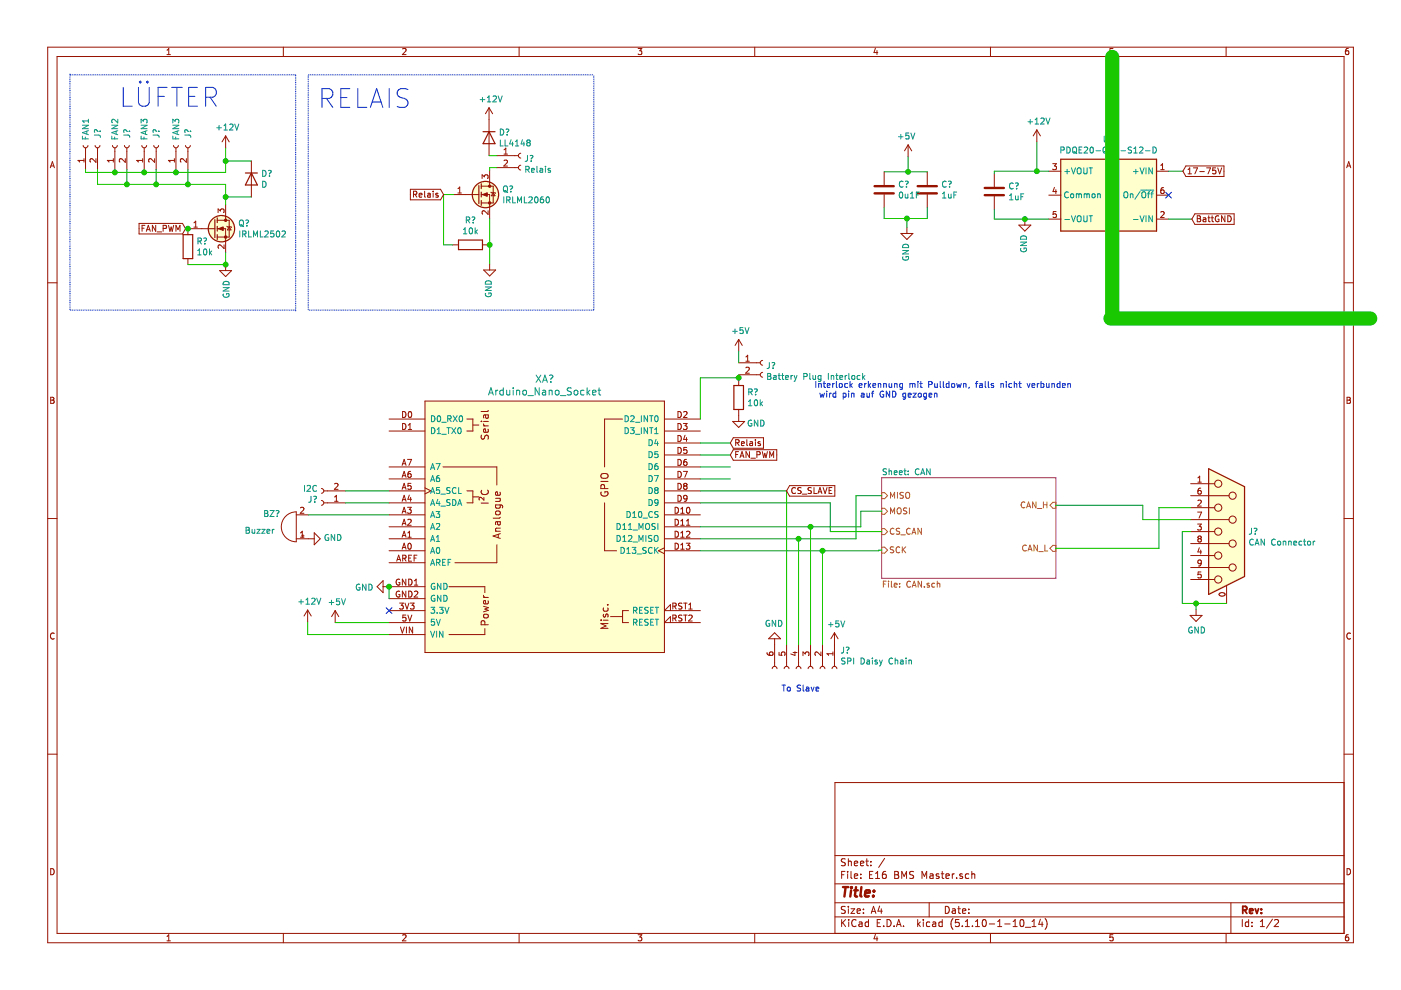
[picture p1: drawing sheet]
<svg xmlns="http://www.w3.org/2000/svg" width="297mm" height="210mm" viewBox="0 0 297 210" stroke-linecap="round" stroke-linejoin="round" font-family="sans-serif">
<path d="M.1 0h297v209.9h-297z" fill-rule="evenodd" fill="#fff" stroke="#fff" stroke-width=".21"/>
<g fill="none" stroke="#981200" stroke-width=".21">
<path d="M10.1 10h276.8v189.9h-276.8zM12.1 12h272.9v185.9h-272.9zM35.4 11.6h.7M35.4 10.6l.4-.3v1.3M60.1 10v2M85.4 10.4l.5-.1 .2 .3-.8 1h.8M110.1 10v2M135.3 10.3h.8l-.5 .5 .4 .1v.5l-.1 .2-.6-.2M160 10v2M185.6 10.2l-.3 .9h.8M185.9 10.7v.9M210 10v2"/>
<path d="M236 10.3h-.6l-.1 .6 .6-.1 .1 .6-.2 .2-.5-.2M260 10v2M285.9 10.3h-.4l-.2 .3-.1 .7 .3 .3 .4-.2v-.6h-.4l-.3 .2M10.7 35.6l.4-1.3 .4 1.3M10.8 35.2h.6M17.6 30.8a.51 .51 0 0 0 .5 .6 .51 .51 0 0 0 .5-.6M17.8 34h-1.3l.4 .4M17.8 33.6v.8M18.1 31.4v4.5M20.2 30.8a.51 .51 0 0 0 .5 .6 .51 .51 0 0 0 .5-.6M20.3 33.6v.8l-.9-.8-.3 .3 .1 .5M20.7 31.4v4.5"/>
<path d="M23.8 30.8a.51 .51 0 0 0 .6 .6 .51 .51 0 0 0 .5-.6M24 34h-1.2l.3 .4M24 33.6v.8M24.4 31.4v4.5M26.4 30.8a.51 .51 0 0 0 .5 .6 .51 .51 0 0 0 .5-.6M26.6 33.6v.8l-.9-.8-.4 .3 .1 .5M26.9 31.4v4.5M30.1 30.8a.51 .51 0 0 0 .5 .6 .51 .51 0 0 0 .5-.6M30.2 34h-1.2l.3 .4M30.2 33.6v.8M30.6 31.4v4.5M32.6 30.8a.51 .51 0 0 0 .5 .6 .51 .51 0 0 0 .5-.6"/>
<path d="M32.8 33.6v.8l-.9-.8-.4 .3 .1 .5M33.1 31.4v4.5M36.8 30.8a.51 .51 0 0 0 .5 .6 .51 .51 0 0 0 .5-.6M37 33.6v.8M37 34h-1.3l.4 .4M37.3 31.4v4.5M39.3 30.8a.51 .51 0 0 0 .5 .6 .51 .51 0 0 0 .5-.6M39.5 33.6v.8l-.9-.8-.4 .3 .2 .5M39.8 31.4v4.5M47.8 28.8v2.6M47.8 28.8l-.7 1.3M47.8 28.8l.8 1.3"/>
<path d="M53.3 34.1v7.7M102 39.5h2.6v3.5h-2.6M102.2 37.9v-.8l.5 .4 .1-.4h.5l.2 .2-.1 .6M103.7 22.8v10.2M103.7 22.8l-.8 1.3M103.7 22.8l.7 1.3M103.8 36.2v3.3M105.3 35.5h4.6M105.3 33h4.6M106.9 34.1l.4-.2 .3 .4-.8 .9h.8M106.9 32.7h.7M106.9 31.8l.3-.4v1.3"/>
<path d="M110.4 35a.51 .51 0 0 0-.5 .5 .51 .51 0 0 0 .5 .5M110.4 32.5a.51 .51 0 0 0-.5 .5 .51 .51 0 0 0 .5 .5M187.5 36.4v2.8M192.5 30.7l.8 1.3M192.5 30.7v2.6M192.5 30.7l-.7 1.3M196.6 36.4v2.8M210.8 36.8v2.8M219.8 27.5l-.7 1.3M219.8 27.5v2.6M219.8 27.5l.8 1.3M222.4 36.3h2.5"/>
<path d="M223.2 34.7h.8l-.4 .5 .3 .1 .1 .4-.3 .3-.5-.2M223.6 39.7l-.3 .9h.7M235.1 33.8v1.2M235.1 36.3v1.3M235.1 38.8v1.3M245.2 36.3h2.6M246.1 36h.7M246.1 35.1l.4-.4v1.3M246.7 39.8h-.2a.79 .79 0 0 0-.1 1.2h.3l.1-.5-.2-.2h-.2l-.3 .2M251.4 35.2h8.1v2.2h-8.1l-.6-1.1zM251.9 36.9h.7M251.9 35.9l.3-.3v1.3"/>
<path d="M253 35.6h.9l-.6 1.3M254.4 36.4h.9M255.8 35.6h.9l-.6 1.3M257.8 35.6h-.7v.6l.2-.1h.4l.1 .6-.2 .2-.5-.2M258.2 35.6l.4 1.3 .4-1.3M285.5 35.6l.5-1.3 .4 1.3M285.6 35.2h.7M10.1 60h2M29.5 47.4h9.2l.6 1.1-.6 1.1h-9.2zM30.1 48.4h.5M30.7 47.8h-.6v1.2M31 49l.4-1.2 .5 1.2"/>
<path d="M31.1 48.7h.6M33 47.8v1.2l-.7-1.2v1.2M33.3 49.2h1M34.6 48.4h.6l.1-.2-.1-.3-.6-.1v1.2M35.7 47.8l.3 1.2 .3-.9 .2 .9 .3-1.2M37.3 49v-1.2l.4 .9 .5-.9v1.2M39.8 48.5v1.3M39.8 54.8v1.3M40.2 48.5h5.4M41.1 48.2h.7M41.1 47.2l.4-.3v1.3M46.1 48.5h1.7v5.1"/>
<path d="M46.1 46.7h2.5v3.6h-2.5M46.2 45.1v-.8l.5 .4 .1-.3 .5-.1 .2 .3-.1 .5M46.6 57.4h2.5l-1.3 1.2zM47.5 51.9v.8l-.9-.8-.4 .3 .2 .4M47.8 43.4v3.3M47.8 56.1v1.3M48.1 48l1 .2M48.6 48.1l.4 .6h-.8zM87 40.1h6.4l.6 1.2-.6 1.1h-6.4zM87.7 41.2h.6v-.5l-.6-.2v1.3M88 41.2l.4 .6M88.9 41.4l.6-.1-.1-.3h-.3l-.2 .2v.6h.5"/>
<path d="M90 40.5v1.1l.2 .2M90.7 41h.5v.8M91.2 41.3l-.6 .2 .1 .3h.5M91.8 40.5v.2M91.8 41v.8M92.9 41h-.3l-.2 .2v.1l.5 .2v.3h-.5M95.9 51.9h1.3M96.2 41.3h5.3M97.1 40.9h.7M97.1 40l.4-.3v1.2M102 41.3h1.8v5M102.3 51.9h1.3"/>
<path d="M102.5 57.2h2.6l-1.3 1.3zM103.5 44.7v.8l-.9-.8-.4 .2 .1 .5M103.8 56v1.2M104.1 40.7l1 .3M104.6 40.9l.4 .6h-.8zM187.5 41.3v2.7M191 49.5h2.6l-1.3 1.3zM192.3 48.2v1.3M196.6 41.3v2.7M210.8 41.6v2.8M216 47.7h2.6l-1.3 1.3zM217.3 46.5v1.2"/>
<path d="M222.4 46.5h2.5M222.4 41.4h2.5M223.9 40.2v.8M223.9 44.9h-.6v.6l.4-.2 .3 .3v.3l-.3 .2-.4-.1M235.1 41.4v1.2M235.1 43.9v1.3M235.1 46.5v1.2M245.2 46.5h2.6M245.2 41.4h2.6M246.1 45l.5-.1 .2 .3-.8 .9h.8M253.3 45.3h8.4v2.3h-8.4l-.6-1.1zM253.8 45.7h.5l.2 .3-.2 .4 .3 .2-.1 .4h-.7z"/>
<path d="M253.8 46.4h.5M255.1 46.2h.5l.1 .8M255.7 46.5l-.6 .2v.3h.6M256.1 46.2h.5M256.3 45.7v1.1l.3 .2M256.8 46.2h.5M257 45.7v1.1l.3 .2M258.4 45.8a.57 .57 0 0 0-.8 .6 .57 .57 0 0 0 .8 .5v-.4h-.2M259.7 45.7v1.3l-.7-1.3v1.3M260.3 45.7a.64 .64 0 0 1 .8 .7 .64 .64 0 0 1-.8 .6zM285 60h1.9M156.6 72v2.5"/>
<path d="M156.6 79.5h4.6M156.6 76.9h4.6M156.6 72l-.7 1.2M156.6 72l.8 1.2M158.1 76.6h.8M158.1 75.7l.4-.4v1.3M158.1 78l.5-.1 .3 .3-.8 .9h.8M161.7 78.9a.51 .51 0 0 0-.5 .6 .51 .51 0 0 0 .5 .5M161.7 76.4a.51 .51 0 0 0-.5 .5 .51 .51 0 0 0 .5 .5M10.7 84.2h.5l.2 .3-.2 .3 .3 .3-.2 .4h-.6zM10.7 84.8h.5M82.5 88.8h7.6"/>
<path d="M82.5 91.4h7.6M82.5 99h7.6M85.3 98.7l.4-1.3 .4 1.3M85.4 87.3a.64 .64 0 0 1 .7 .6 .64 .64 0 0 1-.7 .6zM85.4 89.8a.64 .64 0 0 1 .7 .6 .64 .64 0 0 1-.7 .7zM85.4 98.3h.6M86.4 97.4h.9l-.6 1.3M86.6 91.1h.7M86.6 90.1l.3-.3v1.3M86.7 87.4l.2-.1a.67 .67 0 0 1 .4 .6 .67 .67 0 0 1-.4 .6l-.3-.5zM87.1 99.9h-.3l-.3 .3v.8l.2 .2 .4-.1 .1-.4-.2-.3h-.3l-.2 .3M90.1 85h50.8v53.4h-50.8z"/>
<path d="M93.9 99h11.4v3.8M99 88.8h1.3v2.6h-1.3M100.3 90.1h1.2M102 89.4h.1M102.1 92.3l-.1 .5 .1 .2h.5l.3-.6 .3-.1 .3 .2v.6M102.5 89.9l.3 .4M102.5 90.3h1M102.5 89.4h1M102.9 88l.1 .5a.3 .3 0 0 0 .2 .2 .3 .3 0 0 0 .3-.2v-.5M103.5 91v.4l-.2 .3-.7-.1v-.6l.3-.1 .1 .8M103.5 88h-.9v.6M103.5 87l-.2 .3h-1.3"/>
<path d="M132 88.8h-3.8v10.2M140.9 88.8h7.6M140.9 91.4h7.6M140.9 99h7.6M140.9 93.9h7.6M140.9 96.5h7.6M143.7 87.3a.64 .64 0 0 1 .8 .6 .64 .64 0 0 1-.8 .6zM143.7 89.8a.64 .64 0 0 1 .8 .6 .64 .64 0 0 1-.8 .7zM143.7 92.3a.64 .64 0 0 1 .8 .7 .64 .64 0 0 1-.8 .6zM143.7 94.9a.64 .64 0 0 1 .8 .6 .64 .64 0 0 1-.8 .6zM143.7 97.4a.64 .64 0 0 1 .8 .6 .64 .64 0 0 1-.8 .7zM143.7 99.9a.64 .64 0 0 1 .8 .7 .64 .64 0 0 1-.8 .6z"/>
<path d="M144.9 89.8h.8l-.5 .5 .4 .1 .1 .4-.3 .3-.5-.2M144.9 99.9h.8l-.5 1.3M144.9 87.4l.5-.1 .3 .3-.8 .9h.8M145.2 92.3l-.3 .9h.8M145.5 97.4h-.2a.79 .79 0 0 0-.1 1.3l.3-.1 .2-.5-.3-.2h-.2l-.3 .2M145.5 92.8v.8M145.6 94.9h-.6l-.1 .6 .5-.2 .3 .3v.3l-.3 .2-.5-.1M155.3 89.4h2.6l-1.3 1.2zM155.5 95.3h9.2v2.3h-9.2l-.7-1.1zM155.5 92.8h6.4v2.2h-6.4l-.7-1.1zM156 93.9l.7-.1v-.5l-.7-.1v1.3M156 96.4h.4"/>
<path d="M156.3 93.9l.4 .6M156.6 95.8h-.6v1.2M156.6 80.5v1.2M156.6 86.8v2.6M156.9 97l.4-1.2 .4 1.2M157 96.7h.6M157.2 94.1l.6-.1-.1-.3-.3-.1-.2 .2 .1 .6h.4M158.3 93.2v1.1l.2 .2M158.9 95.8v1.2l-.7-1.2v1.2M159 93.7h.5l.1 .8M159.2 97.2h1M159.6 94l-.6 .2v.2h.6"/>
<path d="M160.2 93.2v.1M160.2 93.6v.9M160.5 96.4l.6-.1v-.4l-.6-.1v1.2M161.2 93.7l-.3-.1-.2 .2 .1 .2 .4 .1v.3h-.5M161.6 95.8l.3 1.2 .2-.9 .3 .9 .3-1.2M163.2 97v-1.2l.4 .9 .4-.9v1.2M285.6 84.2h.4l.3 .3-.3 .3 .3 .3-.2 .4h-.5zM285.6 84.8h.4M10.1 109.9h2M60.6 109.5a3.2 3.2 0 0 1 2.2-1v6.4a3.2 3.2 0 0 1-2.9-2 3.2 3.2 0 0 1 .7-3.4zM62.8 114.2h3.8M62.8 109.2h2.6"/>
<path d="M63.7 113.9h.7M63.7 113l.4-.4v1.3M63.7 107.7l.5-.1 .2 .3-.7 .9h.7M64 113.6h.5M64.2 113.3v.6M66.6 113l1.3 1.2-1.3 1.3zM68.1 103.6a.51 .51 0 0 1 .6 .5 .51 .51 0 0 1-.6 .5M68.1 106.1a.51 .51 0 0 1 .6 .5 .51 .51 0 0 1-.6 .5M68.7 106.6h4.5M68.7 104.1h4.5M70.9 102.6l.5-.1 .3 .3-.8 1h.8M70.9 106.3h.8"/>
<path d="M70.9 105.4l.4-.4v1.3M82.5 114.2h7.6M82.5 109.2h7.6M82.5 106.6h7.6M82.5 104.1h7.6M82.5 119.3h7.6M82.5 116.8h7.6M82.5 111.7h7.6M82.5 101.5h7.6M84.1 119l.4-1.3 .5 1.3M84.2 118.6h.6M85.3 116.4l.4-1.2 .4 1.2"/>
<path d="M85.3 113.9l.4-1.3 .4 1.3M85.3 111.4l.4-1.3 .4 1.3M85.3 108.8l.4-1.2 .4 1.2M85.3 106.3l.4-1.3 .4 1.3M85.3 103.8l.4-1.3 .4 1.3M85.3 101.2l.4-1.3 .4 1.3M85.4 118.4l.6-.1v-.5l-.6-.1v1.3M85.4 116.1h.6M85.4 113.6h.6M85.4 111h.6M85.4 108.5h.6M85.4 105.9h.6"/>
<path d="M85.4 103.4h.6M85.4 100.9h.6M85.7 118.4l.4 .6M86.4 107.6h.8l-.4 .4 .3 .2v.5l-.1 .1-.6-.1M86.5 110.2l.5-.1 .2 .4-.8 .9h.8M86.5 113.9h.7M86.5 113l.3-.4v1.3M86.6 115.3l.2-.1a.69 .69 0 0 1 .4 .6 .69 .69 0 0 1-.4 .6l-.3-.4zM86.7 118.3h.4M86.8 105l-.3 .9h.8M87.1 105.5v.8M87.1 102.5h-.6v.6l.2-.1 .4 .1v.5l-.1 .2-.5-.2"/>
<path d="M87.3 117.7h-.6v1.3h.6M87.8 118.3h.4M88.4 117.7h-.6v1.3M90.1 103.4l1.3 .7-1.3 .6M99 104.1h1.3v2.5h-1.3M100.3 105.4h1.2M102 106.7h1.5M102.1 103.9a.73 .73 0 0 0 .6 1 .73 .73 0 0 0 .8-.7l-.1-.3M102.6 105.5v.5l-.7-.5h-.3v.5M105.1 112.6h1M105.1 107.1h1.2l.3 .2-.1 .4M105.1 105.7h1"/>
<path d="M105.1 107.1v.4l.2 .3 .7-.2v-.5M105.2 108.4h.7l.2 .3-.1 .3-.2 .2-.6-.1-.1-.2zM105.3 115.5v3.8h-8.8M105.4 110.6l.1 .5 .2 .2 .4-.2-.1-.5M105.6 113.3v.7M105.9 105.7l.2 .2-.1 .3-.9 .1M106 104.4l.1 .4-.3 .2-.7-.1v-.5l.3-.1 .2 .7M106.1 113.1l-1.6 .6 1.6 .5M106.1 112l-1 .1v.3l.1 .2M106.1 110.6l-1 .1v.5M106.1 109.7l-.3 .2h-1.3M127.4 102.1h1.5"/>
<path d="M127.5 104.3a.71 .71 0 0 0 .7 .9 .71 .71 0 0 0 .6-.9h-.5v.2M127.6 100.5a1.01 1.01 0 0 1 1.3 .3 .5 .5 0 0 1-.5 .6h-.5l-.4-.2-.1-.4zM128.2 103.6l-.1-.7-.2-.2-.4 .1-.1 .8h1.5M128.2 106.6v10.2h2.5M140.9 114.2h7.6M140.9 109.2h7.6M140.9 106.6h7.6M140.9 104.1h7.6M140.9 116.8h7.6M140.9 111.7h7.6M140.9 101.5h7.6M140.9 116.1l-1.3 .7 1.3 .6"/>
<path d="M143.1 112.6a.64 .64 0 0 1 .8 .7 .64 .64 0 0 1-.8 .6zM143.1 115.2a.64 .64 0 0 1 .8 .6 .64 .64 0 0 1-.8 .6zM143.1 110.1a.64 .64 0 0 1 .8 .6 .64 .64 0 0 1-.8 .7zM143.1 107.6a.64 .64 0 0 1 .8 .6 .64 .64 0 0 1-.8 .6zM143.7 105a.64 .64 0 0 1 .8 .7 .64 .64 0 0 1-.8 .6zM143.7 102.5a.64 .64 0 0 1 .8 .6 .64 .64 0 0 1-.8 .7zM144.3 116.4h.8M144.3 113.9h.8M144.3 111.4h.8M144.3 108.8h.8M144.3 107.9l.4-.3v1.2M144.3 110.5l.4-.4v1.3"/>
<path d="M144.3 113l.4-.4v1.3M144.3 115.5l.4-.3v1.2M145.2 103l-.3-.2 .3-.3h.2l.3 .2-.3 .3M145.2 103l-.3 .3v.2l.3 .3 .3-.1 .2-.2v-.2l-.3-.3M145.2 103h.2M145.5 115.2h.8l-.4 .5 .3 .1 .1 .4-.3 .2-.5-.1M145.5 112.8l.5-.2 .3 .4-.8 .9h.8M145.5 111.4h.8M145.5 110.5l.4-.4v1.3M145.7 105.6l-.3 .2h-.3l-.2-.2 .1-.5 .4-.1 .3 .3-.2 .9-.4 .1M145.7 107.7l.2-.1a.67 .67 0 0 1 .4 .6 .67 .67 0 0 1-.4 .6l-.4-.5zM167.4 103h9.6v2.2h-9.6l-.6-1.1z"/>
<path d="M168.6 103.5a.56 .56 0 0 0-.7 .5 .56 .56 0 0 0 .7 .5M169.9 103.4h-.5l-.2 .1v.4l.5 .2 .2 .3-.3 .2h-.5M170.1 104.8h1M172 103.4h-.5l-.1 .1v.4l.5 .2 .1 .3-.2 .2h-.5M172.6 103.4v1.2h.6M173.4 104.6l.5-1.2 .4 1.2M173.5 104.3h.7M174.5 103.4l.4 1.2 .5-1.2M175.8 104h.4M176.4 103.4h-.6v1.2h.6M252.4 117.8h5.1M252.4 115.3h8.2"/>
<path d="M252.4 112.7h5.1M252.4 110.2h8.2M252.4 107.6h5.1M252.4 105.1h8.2M252.4 102.6h5.1M253.9 111.1h.8l-.4 .5 .3 .1 .1 .5-.2 .2-.6-.1M253.9 108.6h.9l-.6 1.2M254 102.2h.7M254 101.3l.4-.3v1.2M254 106.2l.5-.2 .2 .4-.8 .9h.8M254.2 114.2l-.2-.2 .2-.3h.3l.2 .2-.2 .3M254.2 114.2l-.2 .2v.3l.2 .2h.4l.1-.2v-.3l-.2-.2"/>
<path d="M254.2 114.2h.3M254.3 116.1l-.3 .9h.8M254.6 103.5h-.2a.79 .79 0 0 0-.2 1.3l.4-.1 .1-.5-.2-.2h-.3l-.2 .2M254.6 116.6v.9M254.7 119.3l-.2 .2h-.4l-.1-.2v-.4l.5-.2 .2 .3-.2 .9-.4 .1M285 109.9h1.9M11.5 134.3a.58 .58 0 0 0-.8 .5 .58 .58 0 0 0 .8 .6M65.2 129.3l-.7 1.3M65.2 129.3v2.6M65.2 129.3l.8 1.3M71.1 129.5l-.8 1.2M71.1 129.5v2.5"/>
<path d="M71.1 129.5l.7 1.2M80 124.4l1.2-1.3v2.6zM81.2 124.4h8.9M82.5 134.5h7.6M82.5 129.5h7.6M82.5 132h7.6M82.5 126.9h7.6M84.7 127.9h.8l-.4 .4 .3 .2 .1 .4-.2 .2-.6-.1M84.7 122.9a.57 .57 0 0 0-.7 .5 .57 .57 0 0 0 .8 .5v-.4h-.3M84.7 125.4a.57 .57 0 0 0-.7 .6 .57 .57 0 0 0 .8 .5v-.4h-.3M84.9 132.9l.4 1.3 .4-1.3M85.9 127.9l.4 1.2 .4-1.2"/>
<path d="M86 130.4h-.6v.6l.2-.1 .4 .1v.5l-.1 .2-.5-.2M86 122.8v1.3l-.7-1.3v1.3M86 125.3v1.3l-.7-1.3v1.3M86.2 132.9v1.3M86.5 130.4l.4 1.3 .4-1.3M86.7 122.8a.64 .64 0 0 1 .7 .6 .64 .64 0 0 1-.7 .7zM86.7 125.3a.64 .64 0 0 1 .7 .7 .64 .64 0 0 1-.7 .6zM87 127.9h.8l-.4 .4 .3 .2v.5l-.1 .1-.6-.1M87.5 132.9v1.3l-.7-1.3v1.3M87.8 124.1h.8M87.8 123.1l.4-.3v1.3M87.8 125.5l.5-.2 .3 .4-.8 .9h.8"/>
<path d="M95.2 124.4h7.6v1.3M102.5 126.2l.3 .5M102.5 128.6l1 .2-.7 .3 .7 .3-1 .3M102.5 126.7h1M102.6 130.3h.8l.1 .2v.4l-.3 .1-.6-.1-.1-.2zM102.8 132.5l-.1-.7-.2-.2-.4 .1-.1 .8h1.5M102.8 133.3v1.2h-7.6M103.5 127.4v.4l-.2 .2h-.7v-.6l.3-.1 .1 .7M127.4 131.5h.1M127.9 131.5h1M128 130.3l-.1 .3 .2 .2h.2l.2-.5h.3v.5M128 128.9l-.1 .4 .3 .3 .6-.1v-.6"/>
<path d="M128.8 128.2h.1M128.9 132.2h-1.5l1.1 .5-1.1 .5h1.5M129.5 130.7h2.5M133.3 129.5h-1.3v2.5h1.3M142.1 129.5v-1.3l-1.2 1.3h7.6M142.1 132v-1.3l-1.2 1.3h7.6M142.7 131.1l.6-.1v-.5l-.6-.1v1.3M142.7 128.5h.6v-.5l-.6-.1v1.2M143 128.5l.4 .6M143 131.1l.4 .6M144.6 130.5l-.5-.1-.3 .3 .2 .3 .5 .2v.3l-.7 .1M144.6 127.9h-.5l-.3 .2 .2 .3 .5 .3v.3l-.7 .1"/>
<path d="M144.9 130.4h.8M144.9 127.9h.8M145.3 127.9v1.2M145.3 130.4v1.3M146 130.5l.5-.1 .3 .4-.8 .9h.8M146 129.1h.8M146 128.2l.4-.3v1.2M162.6 138.4l.2 .4 .4 .2 .7-.2v-.4l-.2-.2-.5 .2-.1 .3 .3 .3M164.2 135.4v5.9M164.2 134.2l1.3 1.2h-2.5zM165.2 138.3v.6l.6 .1-.1-.5 .2-.3h.3l.2 .3-.1 .5M166.8 136.7v4.6"/>
<path d="M168.1 138.4h.9M168.5 138.2v.8l-.8-.3M169.3 136.7v4.6M170.2 139v-.8l.5 .5 .2-.4 .4-.1 .2 .3-.1 .5M171.8 136.7v4.6M174.1 138.2v.8l-1-.8-.3 .3 .1 .5M174.4 136.7v4.6M176.6 138.2v.8M176.6 138.6h-1.3l.4 .4M176.9 134.2v7.1M176.9 134.2l-.7 1.2M176.9 134.2l.8 1.2"/>
<path d="M252.3 130.5h2.6l-1.3 1.3zM252.4 122.9h5.1M252.4 120.3h8.2M253.6 129.2v1.3M254.6 121.3h-.6v.6l.5-.2 .2 .3v.3l-.2 .2-.5-.1M258.5 125.8a.62 .62 0 0 1 .8-.2 .62 .62 0 0 1 .4 .6 .62 .62 0 0 1-.7 .3 .62 .62 0 0 1-.5-.7zM260.1 124.1v3.8M286.3 134.3a.58 .58 0 0 0-.8 .5 .58 .58 0 0 0 .8 .6M10.1 159.9h2M163.7 141.8a.51 .51 0 0 1 .5-.5 .51 .51 0 0 1 .5 .5M166.3 141.8a.51 .51 0 0 1 .5-.5 .51 .51 0 0 1 .5 .5M168.8 141.8a.51 .51 0 0 1 .5-.5 .51 .51 0 0 1 .5 .5"/>
<path d="M171.3 141.8a.51 .51 0 0 1 .5-.5 .51 .51 0 0 1 .6 .5M173.9 141.8a.51 .51 0 0 1 .5-.5 .51 .51 0 0 1 .5 .5M176.4 141.8a.51 .51 0 0 1 .5-.5 .51 .51 0 0 1 .5 .5M285 159.9h1.9M285 165.9h-108v32M10.7 184.2a.65 .65 0 0 1 .8 .6 .65 .65 0 0 1-.8 .7zM35.4 198.5l.4-.3v1.3M35.4 199.5h.7M60.1 197.9v2M85.4 198.3l.5-.1 .2 .3-.8 1h.8M110.1 197.9v2M135.3 198.2h.8l-.5 .5 .4 .1v.6l-.1 .1-.6-.1"/>
<path d="M160 197.9v2M177 194.4h108M177 191.4h108M177 187.4h108M177 181.4h108M178.4 185.5h.5M178.4 195v1.5M178.7 195.6l.6 .9M179.2 184.8h-.8v1.5M179.2 192.2h-.5l-.3 .2 .1 .4 .7 .3v.4l-.3 .2-.5-.1M179.2 182.1h-.5l-.3 .2 .1 .4 .7 .3v.4l-.3 .2-.5-.1M179.3 195l-.9 .8"/>
<path d="M179.7 184.8v.1M179.7 185.3v1M179.9 182.1v1.5M179.9 192.2v.1M179.9 192.7v1M179.9 182.7l.2-.1h.3l.1 1M179.9 195v.1M179.9 195.5v1M180.4 192.7h.8l-.8 1h.8M180.4 184.8v1.3l.3 .2M181.1 185.8l.7-.2v-.3h-.4l-.3 .2 .1 .7h.6M181.1 183.1l.7-.2v-.3h-.4l-.3 .2 .1 .7h.6"/>
<path d="M181.5 195.1a.59 .59 0 0 0-.7 0 .59 .59 0 0 0-.2 .7 .56 .56 0 0 0 .3 .6 .56 .56 0 0 0 .6-.1M181.7 193.2l.7-.2v-.2l-.5-.1-.2 .2 .1 .7h.6M182.2 195.5h.5l.1 1M182.4 183.1l.7-.2v-.3h-.5l-.2 .2 .1 .7h.6M182.5 186.1v.2M182.5 185.3v.2M182.8 195.8l-.5 .1-.2 .2 .2 .4 .5-.1M183.1 192.8v.1M183.1 193.5v.2M183.6 182.6h.5M183.8 182.1v1.3l.3 .2M184.1 195.5h-.4l-.3 .2 .1 .6 .2 .2 .4-.1"/>
<path d="M184.1 195v1.5M184.4 185.5h.4M184.6 183.4v.2M184.6 182.6v.2M184.7 193.7l.5-1.5 .5 1.5M184.8 193.2h.8M185.1 184.8h-.7v1.5h.7M185.6 198.1l-.3 .9h.8M185.6 186.3h.9M185.6 185.2l.5-.4v1.5M185.9 198.6v.9M186 195.7h.5"/>
<path d="M186.5 192.1l-.4 1.1h1M186.7 195h-.7v1.5h.7M186.8 192.7v1M187.4 196.3v.2M187.6 182l-1.3 1.9M187.8 184.8h-.3l-.4 .3v.9l.3 .3 .4-.2 .1-.5-.1-.2-.4-.1-.3 .3M188.1 195a.76 .76 0 0 1 .8 .7 .76 .76 0 0 1-.8 .8zM189.6 196.3v.2M189.7 185.5h.5M189.7 184.8h.5l.3 .2-.1 .3-.2 .2h.2l.2 .5-.3 .3h-.6zM190.1 196.5l.5-1.5 .5 1.5M190.2 196h.7"/>
<path d="M191.2 186.3v-1.5l.5 1 .5-1v1.5M191.6 196.3v.2M193.7 184.8h-.6l-.3 .2 .1 .3 .7 .4v.4l-.2 .2-.6-.1M194.6 195v1.5M194.7 195.9l.4 .6M195.1 195.5l-.5 .5M195.5 186.3v-1.5l.5 1 .5-1v1.5M195.8 195v.1M195.8 195.5v1M197 191.4v3M197.1 195.5h-.4l-.3 .2 .1 .6 .2 .2 .4-.1M197.2 185.3h.6v1"/>
<path d="M197.8 195.5h.5l.1 1M197.8 185.6l-.5 .1-.2 .2 .2 .4 .5-.1M198.4 195.8l-.7 .3 .2 .4 .5-.1M199.1 185.3h-.4l-.2 .2 .1 .2 .5 .1v.4h-.6M199.5 185.3h.6M199.8 195.5h-.5l-.2 .2v.6l.2 .2 .5-.1M199.8 184.8v1.3l.3 .2M199.8 195v1.5M200.4 192.2a.75 .75 0 0 1 .9 .7 .75 .75 0 0 1-.9 .8zM200.6 185.8l.7-.2-.1-.3h-.4l-.2 .2v.7h.6M201.9 185.3v1M201.9 192.8h.6l.1 .9"/>
<path d="M202.1 194.8a1.71 1.71 0 0 0 0 2.2M202.3 185.3l-.4 .2M202.6 193l-.5 .1-.2 .2 .2 .4 .5-.1M202.8 186.1v.2M203.1 192.7h.5M203.3 192.2v1.3l.3 .2M203.3 195h-.7l-.1 .7 .7-.1 .2 .2-.1 .5-.2 .2-.6-.2M204 196.3v.2M204 185.3h-.3l-.2 .2 .1 .2 .4 .1v.4h-.5M204.1 193.2l.7-.2-.1-.2-.4-.1-.2 .2v.7h.6M204.7 196.5h.8M204.7 195.4l.4-.4v1.5"/>
<path d="M205.4 193.5v.2M205.4 192.8v.1M205.4 185.3h-.4l-.3 .2v.6l.3 .2 .4-.1M206 185.4l.2-.1h.4l.1 1M206 184.8v1.5M206.2 196.3v.2M206.8 196.5h.9M206.8 195.4l.5-.4v1.5M208.5 195h.1a.8 .8 0 0 1 .5 .7 .8 .8 0 0 1-.5 .8 1 1 0 0 1-.1-1.5zM209.7 195.9h1.2M210 197.9v2M211.5 196.5h.9"/>
<path d="M211.5 195.4l.5-.4v1.5M213 195.9h1.2M214.8 196.5h.9M214.8 195.4l.4-.4v1.5M216.4 195.1l.3-.1a.85 .85 0 0 1-.1 1.5l-.2-.2-.2-.4zM217.4 196.6h1.1M218.8 196.5h.8M218.8 195.4l.4-.4v1.5M220.6 194.9l-.4 1.1h.9M220.9 195.5v1M221.6 194.8a1.71 1.71 0 0 1 0 2.2M236 198.2h-.6l-.1 .6 .6-.1 .1 .7-.2 .1-.5-.1"/>
<path d="M260 197.9v2M261 191.4v6.5M263.4 195v1.5M264.7 195.5h-.4l-.3 .2 .1 .7h.6M264.7 195v1.5M265.4 196.3v.2M265.4 195.5v.2M267.2 196.5h.9M267.2 195.4l.5-.4v1.5M269.8 194.9l-1.3 1.9M270.2 195.1l.6-.1 .3 .4-1 1.1h1M285.6 184.2a.65 .65 0 0 1 .7 .6 .65 .65 0 0 1-.7 .7z"/>
<path d="M285.9 198.2h-.4l-.2 .3-.1 .7 .3 .3 .4-.1v-.7h-.4l-.3 .2"/>
<circle cx="258.3" cy="102.6" r=".76"/>
<circle cx="258.3" cy="112.7" r=".76"/>
<circle cx="258.3" cy="117.8" r=".76"/>
<circle cx="258.3" cy="107.6" r=".76"/>
<circle cx="261.3" cy="115.3" r=".76"/>
<circle cx="261.3" cy="110.2" r=".76"/>
<circle cx="261.3" cy="105.1" r=".76"/>
<circle cx="258.3" cy="122.9" r=".76"/>
<circle cx="261.3" cy="120.3" r=".76"/>
</g>
<path d="M263.5 193l.7-.1 .2-.2-.1-.4-.2-.1h-.6v1.5M263.8 193l.6 .7M264.9 193.2l.7-.2v-.2l-.5-.1-.2 .2 .1 .7h.6M266.1 192.7l.4 1 .3-1M267.4 193.5v.2M267.4 192.8v.1" fill="none" stroke="#981200" stroke-width=".38"/>
<g fill="none" stroke="#981200" stroke-width=".51">
<path d="M185.4 39.5h4.1M194.6 39.5h4M208.8 39.9h4M185.4 41h4.1M194.6 41h4M208.8 41.4h4M178.7 188.1h1.2M179.3 188.1l-.3 2M180.5 188.8l-.2 1.3M180.5 188.1v.2M180.5 188.1l.1 .1-.1 .1M181.1 188.8h.8"/>
<path d="M181.5 188.1l-.2 1.7v.2l.4 .1M182.6 188.1l-.2 1.7 .3 .3M183.4 189.4l1-.2v-.4h-.6l-.3 .2-.1 1h.8M185.2 189.9l-.1 .2M185.3 188.8l.1 .1-.1 .1M185.3 188.8v.2"/>
</g>
<path d="M186.9 101.3h37v21.3h-37z" fill="none" stroke="#982296" stroke-width=".21"/>
<g fill="none" stroke="#009596" stroke-width=".21">
<path d="M17.5 28.9v.5h1.2M17.5 26.6h1.2l-1.2 .7h1.2M18.1 29v.4M18.4 27.8v.6M18.7 27.7l-1.2 .4 1.2 .5M18.7 25.3v.7M18.7 25.6h-1.2l.3 .4M20 28.6l1.1 .1 .2 .4M20.8 27.8h.1M20.8 27.8a.43 .43 0 0 0-.8-.1l.1 .4M21.2 27.8h.1M23.7 28.9v.5h1.3"/>
<path d="M23.7 26.6h1.3l-1.3 .7h1.3M24.3 29v.4M24.6 27.8v.6M25 25.3v.8l-.9-.8-.4 .2 .1 .5M25 27.7l-1.3 .4 1.3 .5M26.2 28.6l1.1 .1 .2 .4M27 27.8a.43 .43 0 0 0-.8-.1l.1 .4M27.4 27.8h.1M29.9 28.9v.5h1.3M29.9 26.6h1.3l-1.3 .7h1.3M29.9 26.1v-.8l.5 .4 .1-.3 .5-.1 .2 .2-.1 .6M30.5 29v.4"/>
<path d="M30.8 27.8v.6M31.2 27.7l-1.3 .4 1.3 .5M32.5 28.6l1 .1 .2 .4M33.2 27.8a.43 .43 0 0 0-.7-.1v.4M33.6 27.8h.1M36.6 28.9v.5h1.3M36.6 26.1v-.8l.5 .4 .2-.3 .4-.1 .2 .2-.1 .6M36.6 26.6h1.3l-1.3 .7h1.3M37.3 29v.4M37.6 27.8v.6M37.9 27.7l-1.3 .4 1.3 .5M39.2 28.6l1.1 .1 .2 .4"/>
<path d="M40 27.8h-.1a.43 .43 0 0 0-.7-.1l.1 .4M40.3 27.8h.2M46 27.1h.9M46.4 26.6v1M47.5 27.6h.7M47.5 26.7l.3-.4v1.3M48.7 26.4l.5-.1 .2 .4-.8 .9h.8M49.8 26.3l.4 1.3 .4-1.3M55.7 38.4a.64 .64 0 0 1 .7 .7 .64 .64 0 0 1-.7 .6zM55.7 36.1a.64 .64 0 0 1 .7 .7 .64 .64 0 0 1-.7 .6zM56.9 36.2l.4-.1a.43 .43 0 0 1-.2 .8M57.1 37.3v.1"/>
<path d="M101.8 21.1h1M102.3 20.6v1M103.3 21.6h.8M103.3 20.7l.4-.4v1.3M104.5 20.5l.5-.2 .3 .4-.8 .9h.8M105.6 20.3l.4 1.3 .5-1.3M106.1 27.4a.64 .64 0 0 1 .7 .6 .64 .64 0 0 1-.7 .6zM106.1 29.7v1.2h.6M106.8 39.6l.2-.2a.45 .45 0 0 1 .6 .5l-.2 .7h-.5a.92 .92 0 0 1-.1-1zM107.1 29.7v1.2h.6M107.3 27.4h.4a.43 .43 0 0 1-.2 .7v.1M107.5 28.5v.1"/>
<path d="M108.1 39.5l.4-.1a.43 .43 0 0 1-.2 .8M108.4 29.6l-.3 .9h.7M108.7 30.1v.8M109.3 30.9h.7M109.3 30l.3-.3v1.2M110.8 29.6l-.3 .9h.8M111.1 30.1v.8M111.5 35.9h.6l.1-.2-.1-.3-.6-.1v1.2M111.8 35.9l.4 .6M111.8 33v1l-.4 .2M111.9 30.2l-.2 .3v.2l.2 .2h.4l.1-.2v-.2l-.2-.3M111.9 30.2l-.2-.2 .2-.3h.3l.2 .2-.2 .3"/>
<path d="M111.9 30.2h.3M112.4 33h.4a.43 .43 0 0 1-.2 .7M112.6 34.1v.1M112.6 33.7h.1M112.7 36.1l.6-.1-.1-.3h-.3l-.2 .2v.6h.5M113.8 35.3v1.1l.2 .1M114.5 35.7h.5l.1 .8M115.1 36l-.7 .2 .1 .3h.6M115.6 35.3v.1M115.6 35.7v.8M116.7 35.7h-.3l-.2 .2 .1 .1 .4 .2v.3h-.5M190.5 29h1"/>
<path d="M191 28.5v1M191.5 38.5a.56 .56 0 0 0-.8 .1 .56 .56 0 0 0 0 .8l.4 .3 .4-.1M192 38.5l.4-.1a.43 .43 0 0 1-.2 .7M192.2 39.6v.1M192.2 39.1v.1M192.7 28.2h-.6l-.1 .6 .2-.1 .4 .1 .1 .5-.2 .2-.5-.2M193.1 28.2l.4 1.3 .5-1.3M200.6 38.5a.56 .56 0 0 0-.7 .1 .56 .56 0 0 0 0 .8l.3 .3 .4-.1M201.1 38.5l.4-.1a.43 .43 0 0 1-.2 .7M201.3 39.6v.1M201.3 39.1v.1M214.8 38.9a.56 .56 0 0 0-.7 .1 .56 .56 0 0 0 0 .8l.3 .3 .4-.2"/>
<path d="M215.3 38.9l.4-.1a.43 .43 0 0 1-.2 .7v.1M215.5 39.9v.2M217.9 25.8h1M218.4 25.3v1M219.5 26.3h.7M219.5 25.4l.3-.4v1.3M220.7 25.2l.5-.2 .2 .4-.8 .9h.8M221.8 25l.4 1.3 .4-1.3M224.9 31.8h.6l.1-.5-.7-.1v1.2M225.8 36.4h1M226.2 31.2a.64 .64 0 0 1 .7 .6 .64 .64 0 0 1-.7 .6zM226.2 35.9v1"/>
<path d="M227.2 35.6l.4 1.3 .4-1.3M227.5 31.4l.2-.2a.45 .45 0 0 1 .6 .4l-.1 .7-.5 .1-.2-.1zM227.6 32.1l.5 .3M228.1 32.4l.2 .2M228.4 35.8l.3-.2a.44 .44 0 0 1 .5 .4v.7l-.5 .2-.3-.2zM228.8 31.8h.4M229.4 31.2h-.6v1.2h.6M229.8 35.6v1l.2 .3h.3l.2-.3v-1M229.9 31.3l.5-.1 .2 .3-.8 .9h.8M230.9 35.6h.7M231.2 31.3l.2-.1a.69 .69 0 0 1 .4 .6 .69 .69 0 0 1-.4 .6l-.3-.4zM231.3 35.6v1.3"/>
<path d="M232.4 32h.9M233.9 31.4l.3-.2h.3a.78 .78 0 0 1-.1 1.2l-.5-.1zM234.1 28.9v1l.2 .2h.4l.1-.2v-1M234.1 32.1l.7 .5M235.4 28.9h.4a.43 .43 0 0 1-.2 .7v.1M235.5 31.1l-.3 .9h.8M235.6 30v.1M235.8 31.6v.8M236.7 31.7l-.3-.2 .3-.3h.2l.2 .2-.2 .3M236.7 31.7l-.3 .3v.2l.3 .2h.3l.1-.2v-.2l-.2-.3M236.7 31.7h.2M237.7 32h.9"/>
<path d="M239.9 31.2h-.5l-.2 .1v.4l.6 .2 .1 .3-.2 .2h-.5M240.3 36.4h1M240.4 32.4h.7M240.4 31.5l.4-.3v1.2M240.8 35.9v1M241.6 31.3l.5-.1 .2 .3-.7 .9h.7M241.7 35.6l.4 1.3 .5-1.3M242.9 32h.9M243 35.6v1.3M244.3 35.6v1.3l-.7-1.3v1.3M244.4 31.2a.64 .64 0 0 1 .8 .6 .64 .64 0 0 1-.8 .6zM41.9 54h.8"/>
<path d="M41.9 53.1l.4-.3v1.2M42 51.1h.6l.1-.2-.1-.3-.6-.1v1.2M42.3 51.1l.4 .6M43.2 50.5h.4a.43 .43 0 0 1-.2 .7v.1M43.3 52.9l.1-.1a.69 .69 0 0 1 .5 .6 .69 .69 0 0 1-.5 .6l-.3-.4zM43.4 51.6v.1M44.4 52.8v1.2M44.5 53.6l.4 .4M44.9 53.2l-.5 .5M47.4 59.9a.68 .68 0 0 1 .8-.2 .68 .68 0 0 1 .4 .7h-1.3zM50.8 46.8l.3-.1a.45 .45 0 0 1 .5 .4l-.2 .8h-.4a.92 .92 0 0 1-.2-1.1zM50.8 49v1.2"/>
<path d="M51 47.6l.4 .3M51.4 47.9l.3 .2M51.4 49.6h.7l.1-.2-.1-.3-.7-.1v1.2M51.7 49.6l.5 .6M52.1 46.7h.4a.43 .43 0 0 1-.2 .7M52.3 47.8v.1M52.7 49v1.2h.6M53.8 50.2v-1.2l.4 .9 .4-.9v1.2M55.2 49v1.2h.6M56.2 49.1l.4-.1 .3 .3-.8 .9h.8M58 49h-.6v.6l.2-.1 .4 .1v.5l-.2 .1-.4-.1M58.7 49.1l.2-.1a.67 .67 0 0 1 .4 .6 .67 .67 0 0 1-.4 .6l-.3-.4z"/>
<path d="M59.8 49.1l.5-.1 .2 .3-.8 .9h.8M98.3 48.7l.3-.4v1.3M98.3 49.6h.7M98.9 46.7l.6-.1 .1-.2-.1-.3-.6-.1v1.3M99.2 46.7l.4 .6M99.6 48.4l.2-.1a.69 .69 0 0 1 .4 .6 .69 .69 0 0 1-.4 .7l-.3-.5zM100.1 46.1l.4-.1a.43 .43 0 0 1-.2 .7v.1M100.3 47.1v.2M100.7 48.3v1.3M100.9 49.1l.3 .5M101.2 48.7l-.5 .5M103 59.8a.68 .68 0 0 1 .7-.2 .68 .68 0 0 1 .5 .6h-1.3z"/>
<path d="M106.8 41.7v1.3M107 40.4l.4 .2M107.4 42.4l.6-.1 .2-.1-.1-.3-.7-.2v1.3M107.4 40.6l.2 .2M107.7 42.4l.5 .6M108.3 40.6v.1M108.7 41.7v1.3h.6M109.7 43v-1.3l.4 .9 .5-.9v1.3M111.2 41.7v1.3h.6M112.1 41.9l.5-.2 .3 .4-.8 .9h.8M113.5 41.9l.1-.2a.67 .67 0 0 1 .5 .7 .67 .67 0 0 1-.5 .6l-.3-.5zM115.2 41.7l-.5 .2-.1 .4v.6l.6 .1 .1-.2-.1-.5-.4-.1-.2 .3"/>
<path d="M115.9 41.9l.2-.2a.69 .69 0 0 1 .4 .7 .69 .69 0 0 1-.4 .6l-.3-.5zM190.8 40.8l.2-.1a.67 .67 0 0 1 .4 .7 .67 .67 0 0 1-.4 .6l-.3-.5zM191.4 53.1h1.2l-1.2 .7h1.2M191.4 54.5a.59 .59 0 0 0 .6 .7 .59 .59 0 0 0 .6-.7l-.5-.1v.2M191.5 51.9a.66 .66 0 0 1 .8-.1 .66 .66 0 0 1 .3 .7h-1.2zM191.9 41.2l.1 .7h.5M192.5 41.2v.8M193 42h.8M193 41.1l.4-.4v1.3M194.3 41.3h.4M194.9 40.7h-.6v1.3M199.8 42h.8"/>
<path d="M199.8 41.1l.4-.4v1.3M201.1 41.2l.1 .7h.4M201.6 41.2v.8M202.2 41.3h.5M202.8 40.7h-.6v1.3M214 41.5l.4-.4v1.3M214 42.4h.8M215.3 41.5l.1 .8 .5-.1M215.9 41.5v.9M216.4 51.3h1.2l-1.2 .8h1.2M216.4 41.7h.5M216.4 52.7a.59 .59 0 0 0 .6 .7 .59 .59 0 0 0 .6-.7l-.5-.1v.3"/>
<path d="M216.4 50.2a.68 .68 0 0 1 .8-.2 .68 .68 0 0 1 .4 .7h-1.2zM217.1 41.1h-.7v1.3M225.8 46.5h1M226.5 40.8a.56 .56 0 0 0-.8 .5 .56 .56 0 0 0 .8 .5M227 41.2l.2-.1 .4 .1-.1 .7-.5-.1zM227.2 45.7l.4 1.3 .4-1.3M228.2 41.2l.4-.1 .1 .2M228.2 41.1v.8M228.4 45.9l.3-.2a.44 .44 0 0 1 .5 .5v.6l-.5 .2-.3-.2zM228.7 41.3l.2-.2 .3 .1 .1 .7M228.7 41.3v.6M229.8 45.7v1.1l.2 .2h.3l.2-.2v-1.1"/>
<path d="M229.9 41.2l.4-.1 .1 .2M229.9 41.1v.8M230.4 41.3l.2-.2 .3 .1 .1 .7M230.4 41.3v.6M230.9 45.7h.7M231.3 45.7v1.3M231.6 41.2l.3-.1 .3 .2-.1 .6-.5-.1zM232.7 41.2h.5l.1 .7M232.7 41.1v.8M238.3 40.8l.3-.1a.45 .45 0 0 1 .5 .4l-.1 .7-.4 .1-.3-.1zM239.7 41.2h.4l.1 .7M239.7 41.1v.8"/>
<path d="M240.3 46.5h1M241.7 45.7l.4 1.3 .5-1.3M241.7 40.6l-1.1 1.6M241.8 40.3h2.8M242.1 40.8l.3-.1a.45 .45 0 0 1 .5 .4v.7l-.5 .1-.3-.1zM243 45.7v1.3M243.3 41.1h.5M243.8 40.7l-.3 .1v1.1M244 41.1h.5M244.3 45.7v1.3l-.7-1.3v1.3M244.5 40.7l-.3 .1v1.1M47.3 61h1.3l-1.3 .7h1.3"/>
<path d="M47.4 62.3a.59 .59 0 0 0 .6 .7 .59 .59 0 0 0 .5-.7l-.5-.1v.3M102.9 60.8h1.3l-1.3 .8h1.3M103 62.2a.59 .59 0 0 0 .5 .7 .59 .59 0 0 0 .6-.7l-.5-.1v.3M113.7 79.5l1 1.6M114.7 79.5l-1 1.6M116.5 79.6l.5-.1 .2 .2-.4 .8M155.3 70.2h1M155.8 69.8v.9M157.5 69.5h-.6v.6l.1-.2 .5 .1v.6l-.1 .1-.5-.1M158 69.5l.4 1.2 .4-1.2M162.8 79.2l.6 .1v.4l-.2 .1 .3 .2-.1 .4h-.6zM162.8 79.8h.4"/>
<path d="M163.1 76.9v1.1l-.5 .1M163.7 76.9h.4a.43 .43 0 0 1-.2 .7v.1M163.9 78v.1M164 79.7h.5l.1 .7M164.6 79.9l-.6 .2v.3h.6M165 79.6h.5M165.2 79.2v1.1l.3 .1M165.7 79.6h.5M165.9 79.2v1.1l.3 .1M167.7 79.6v.8M168.1 79.6l-.4 .2M168.4 79.6l.3 .8"/>
<path d="M169 79.6l-.3 .8M170.4 79.8h.6l.2-.2-.1-.3-.7-.1v1.2M171.7 79.2v1.1l.2 .1M172.4 79.6v.8l.5-.1M172.9 79.6v.8M174.1 79.7l-.4-.1-.3 .2 .2 .6h.5M174.1 79.6l-.1 1.2h-.5M175.6 79.2v1.2M176.2 79.7h.5l.1 .7M176.2 79.6v.8M177.2 79.6h.5M177.4 79.2v1.1l.3 .1"/>
<path d="M179.2 79.6v.8M179.6 79.6l-.4 .2M180 79.2v1.1l.1 .1M180.7 79.7h.5l-.1 .7h-.3l-.2-.2zM182.3 79.7l-.3-.1-.3 .2 .1 .6h.5M182.9 79.2v1.2M183 80l.4 .4M183.4 79.6l-.5 .5M91.3 99.6l.4-1.3 .5 1.3M91.4 99.2h.6M91.5 88.1a.64 .64 0 0 1 .7 .7 .64 .64 0 0 1-.7 .6zM91.5 90.7a.64 .64 0 0 1 .7 .6 .64 .64 0 0 1-.7 .6z"/>
<path d="M92.5 98.3h.8l-.6 1.3M92.7 91.9h.7M92.7 91l.3-.3v1.2M92.8 88.3l.2-.2a.67 .67 0 0 1 .4 .7 .67 .67 0 0 1-.4 .6l-.3-.5zM93.7 89.5h.9M93.7 92.1h.9M94.8 90.7h.7M94.9 88.8l.6-.1 .2-.1-.1-.3-.7-.2v1.3M95.1 90.7v1.2M95.2 88.8l.5 .6M95.8 90.7l.8 1.2M96.1 88.1l.8 1.3"/>
<path d="M96.6 90.7l-.8 1.2M96.9 88.1l-.8 1.3M97.2 90.8l.1-.1a.67 .67 0 0 1 .5 .6 .67 .67 0 0 1-.5 .6l-.3-.4zM97.5 88.3l.1-.2a.67 .67 0 0 1 .5 .7 .67 .67 0 0 1-.5 .6l-.3-.5zM103.6 83.7l.5-1.5 .5 1.5M103.7 83.3h.7M105.1 82.7v1M105.5 82.7l-.4 .3M106.7 82.8l-.4-.1-.3 .3 .1 .7h.6M106.7 82.2v1.5M107.4 82.7l.1 1h.4l.2-.1M108.1 82.7v1"/>
<path d="M108.8 82.2v.2M108.8 82.7v1M109.5 82.9l.3-.2 .3 .1 .1 .9M109.5 82.7v1M110.9 82.9l.5-.2 .2 .3v.4l-.2 .3h-.4l-.2-.3zM111.9 83.9h1.2M114.3 82.2v1.5l-.8-1.5v1.5M115 81.1l.5-1.6 .5 1.6M115 82.8h.6l.1 .9M115.2 80.6h.7M115.7 83.1l-.5 .1-.2 .2 .2 .3h.5M116.4 82.9l.2-.2 .4 .1 .1 .9"/>
<path d="M116.4 82.7v1M116.8 80.9v.2M117.8 82.9l.2-.2 .5 .2v.5l-.1 .3h-.4l-.2-.1zM118.8 83.9h1.2M121.1 82.3l-.5-.1-.3 .3v.3l.8 .4v.4l-.3 .1h-.5M121.8 82.9l.2-.2 .4 .2 .1 .5-.1 .3h-.4l-.2-.1zM123.8 82.8l-.4-.1-.3 .3 .1 .7h.6M124.5 82.2v1.5M124.6 83.2l.5 .5M125.1 82.7l-.6 .6M125.6 83.2l.8-.1-.1-.3-.5-.1-.2 .2 .1 .8h.6M126.8 82.7h.6"/>
<path d="M127 82.2v1.3l.4 .2M132.5 88.1a.64 .64 0 0 1 .7 .7 .64 .64 0 0 1-.7 .6zM132.5 90.7a.64 .64 0 0 1 .7 .6 .64 .64 0 0 1-.7 .6zM133.7 90.7h.8l-.5 .5 .4 .1v.5l-.2 .1-.5-.1M133.7 88.3l.5-.2 .3 .4-.8 .9h.8M134.7 89.5h1M134.7 92.1h1M136 88.1v1.3M136 90.7v1.2M137.3 88.1v1.3l-.7-1.3v1.3M137.3 90.7v1.2l-.7-1.2v1.2M137.6 93.2a.64 .64 0 0 1 .7 .7 .64 .64 0 0 1-.7 .6z"/>
<path d="M137.6 95.8a.64 .64 0 0 1 .7 .6 .64 .64 0 0 1-.7 .6zM137.6 98.3a.64 .64 0 0 1 .7 .6 .64 .64 0 0 1-.7 .7zM137.7 88.1h.7M137.7 90.7h.7M138.1 88.1v1.3M138.1 90.7v1.2M138.8 91.9h.7M138.8 91l.4-.3v1.2M138.9 88.3l.2-.2a.67 .67 0 0 1 .4 .7 .67 .67 0 0 1-.4 .6l-.3-.5zM139.1 93.2l-.3 .9h.8M139.4 98.3h-.2a.79 .79 0 0 0-.2 1.3l.5-.2v-.5l-.5-.1-.2 .2M139.4 93.6v.9"/>
<path d="M139.5 95.8h-.6l-.1 .6 .2-.2 .5 .2v.5l-.2 .1-.5-.1M158.7 86h.7M158.7 85.1l.4-.3v1.2M158.7 83.1h.7l.1-.2-.1-.3-.7-.1v1.2M159.1 83.1l.4 .6M159.3 89.2a.59 .59 0 0 0-.7 .5 .59 .59 0 0 0 .7 .6l.1-.5h-.2M160 82.5h.4a.43 .43 0 0 1-.2 .7M160 84.9l.2-.1a.69 .69 0 0 1 .4 .6 .69 .69 0 0 1-.4 .6l-.3-.5zM160.2 83.6v.1M160.7 89.1v1.2l-.8-1.2v1.2M161.2 84.8v1.2M161.3 89.1a.64 .64 0 0 1 .7 .6 .64 .64 0 0 1-.7 .6z"/>
<path d="M161.3 85.5l.4 .5M161.7 85.2l-.5 .5M166.6 80l.6-.1-.1-.2-.4-.1-.1 .2v.6h.5M168.7 80.4l-.3 .5M178 80l.7-.1-.1-.2-.4-.1-.2 .2 .1 .6h.5M188 99.5l-.5-.1-.2 .1v.4l.5 .2 .2 .3-.3 .3-.5-.1M188.5 99.4v1.3M188.5 99.9h.5v.8M191.6 99.8h.5M191.8 99.4v1.1l.3 .2M192.6 99.9v.1M194.8 99.5a.56 .56 0 0 0-.7 .5 .56 .56 0 0 0 .7 .5"/>
<path d="M197.2 99.4v1.3l-.7-1.3v1.3M52.2 111.8h.4l.3 .3-.3 .3 .3 .2-.1 .4-.6 .1zM52.2 112.4h.4M53.4 112.2l.1 .8 .5-.1M54 112.2v.9M54.5 112.2h.6l-.6 .9h.6M55.5 112.2h.7l-.7 .9h.7M56.1 108.2l.6 .2 .1 .2-.3 .3 .3 .2-.1 .4h-.6zM56.1 108.9h.4M56.6 112.6l.6-.1v-.2l-.4-.1-.2 .2 .1 .6h.5M57.3 108.2h.8l-.8 1.3h.8M57.7 112.2v.9"/>
<path d="M58.1 112.2l-.4 .3M58.5 108.3l.5-.1a.43 .43 0 0 1-.2 .8M58.8 109.4v.1M64.6 102.9v1.3M65.1 103l.5-.1 .2 .4-.8 .9h.8M65.9 105.2v1.1l-.4 .2M66.5 105.3l.4-.1a.43 .43 0 0 1-.2 .8M66.7 106.4v.1M67.1 103a.58 .58 0 0 0-.8 .5 .58 .58 0 0 0 .7 .6h.1M69.6 113.4a.59 .59 0 0 0-.7 .6 .59 .59 0 0 0 .7 .5l.1-.4h-.3M71 113.3v1.3l-.8-1.3v1.3M71.6 113.3a.64 .64 0 0 1 .7 .7 .64 .64 0 0 1-.7 .6z"/>
<path d="M91.3 117.3l.4-1.2 .5 1.2M91.3 114.8l.4-1.3 .5 1.3M91.3 112.3l.4-1.3 .5 1.3M91.3 109.7l.4-1.3 .5 1.3M91.3 107.2l.4-1.3 .5 1.3M91.3 104.6l.4-1.2 .5 1.2M91.3 102.1l.4-1.3 .5 1.3M91.3 119.9l.4-1.3 .5 1.3M91.4 117h.6M91.4 114.4h.6M91.4 111.9h.6M91.4 109.4h.6"/>
<path d="M91.4 106.8h.6M91.4 104.3h.6M91.4 101.7h.6M91.4 119.5h.6M92.5 108.4h.7l-.4 .5 .4 .2-.1 .6-.6-.1M92.5 111.1l.5-.1 .2 .3-.7 1h.7M92.5 114.8h.7M92.5 113.9l.4-.4v1.3M92.6 119.3l.6-.1 .1-.2-.1-.3-.6-.1v1.3M92.6 116.2l.2-.1a.69 .69 0 0 1 .4 .6 .69 .69 0 0 1-.4 .6l-.3-.4zM92.8 105.9l-.3 .8h.8M92.9 119.3l.4 .6"/>
<path d="M93.1 100.8l-.4 .1-.2 .5 .1 .6 .5 .1v-.7l-.4-.1-.2 .3M93.1 106.3v.9M93.2 103.4h-.6l-.1 .6 .2-.1h.4l.1 .6-.2 .1-.5-.1M93.5 107.3h.9M93.5 104.8h.9M93.8 119.2h.5M94.4 118.6h-.6v1.3h.6M95 119.2h.4M95.4 106l-.5-.1-.1 .1v.5l.6 .2v.2l-.2 .3-.5-.1M95.4 103.4h-.5l-.1 .1v.4l.6 .3v.2l-.2 .2h-.5M95.6 118.6h-.6v1.3M96 105.9a.64 .64 0 0 1 .7 .6 .64 .64 0 0 1-.7 .7z"/>
<path d="M96.7 103.5a.56 .56 0 0 0-.8 .5 .56 .56 0 0 0 .8 .5M97 107.2l.5-1.3 .4 1.3M97.2 106.8h.6M97.2 103.4v1.2h.6M130.8 113.5a.64 .64 0 0 1 .8 .7 .64 .64 0 0 1-.8 .6zM130.8 111a.64 .64 0 0 1 .8 .6 .64 .64 0 0 1-.8 .7zM131.7 116.1a.64 .64 0 0 1 .7 .6 .64 .64 0 0 1-.7 .6zM132 114.8h.8M132 112.3h.8M132 111.3l.4-.3v1.3M132 113.9l.4-.4v1.3M132.9 117.3h.7"/>
<path d="M132.9 116.4l.3-.3v1.2M132.9 108.4a.64 .64 0 0 1 .8 .7 .64 .64 0 0 1-.8 .6zM133.2 113.7l.5-.2 .3 .4-.8 .9h.8M133.2 112.3h.8M133.2 111.3l.4-.3v1.3M134 116.1h.8l-.4 .4 .4 .2-.1 .6h-.5l-.2-.1M134.1 109.7h.8M134.1 108.8l.4-.4v1.3M134.2 112.4h1M134.2 114.9h1M135.1 117.5h.9M135.5 108.6l.2-.2a.69 .69 0 0 1 .4 .7 .69 .69 0 0 1-.4 .6l-.3-.5z"/>
<path d="M135.5 112.3v-1.3l.4 .9 .4-.9v1.3M135.5 114.8v-1.3l.4 .9 .4-.9v1.3M136.3 109.8h1M136.9 111.2l.3-.2 .3 .1a.78 .78 0 0 1-.1 1.2l-.5-.2zM136.9 113.5v1.3M137 116.1h-.5l-.2 .2 .1 .3 .5 .3v.3l-.6 .1M137.6 100.8a.64 .64 0 0 1 .7 .7 .64 .64 0 0 1-.7 .6zM137.6 103.4a.64 .64 0 0 1 .7 .6 .64 .64 0 0 1-.7 .6zM137.6 105.9a.64 .64 0 0 1 .7 .6 .64 .64 0 0 1-.7 .7zM138.2 113.6l-.5-.1-.2 .2v.3l.6 .3 .1 .3-.2 .2-.5-.1M138.3 116.2a.56 .56 0 0 0-.8 .5 .56 .56 0 0 0 .8 .5M138.3 108.6a.56 .56 0 0 0-.8 .5 .56 .56 0 0 0 .8 .5"/>
<path d="M138.7 113.7l.3-.2a.44 .44 0 0 1 .5 .5v.6l-.5 .2-.3-.2zM138.7 100.8h.9l-.6 1.3M138.8 116.1v1.2M138.9 111.1l-.5-.1-.1 .1v.4l.6 .3v.2l-.2 .3-.5-.1M139 116.6l.5 .7M139 103.9l-.2-.2 .2-.3 .5 .1v.3l-.2 .1M139 103.9l-.2 .3v.2l.2 .2h.4l.1-.2v-.4l-.2-.1M139 103.9h.3M139.5 111v1.3M139.5 108.5l-.5-.1-.2 .3 .1 .3 .6 .2v.4l-.7 .1M139.5 106.5l-.2 .2-.4-.1-.1-.1 .1-.5 .4-.1 .2 .3v.7l-.2 .2-.4 .1M139.5 116.1l-.7 .7"/>
<path d="M189.6 100.2l.6-.1-.1-.2-.3-.1-.2 .2v.6h.5M190.7 100.2l.6-.1-.1-.2-.3-.1-.2 .2v.6h.5M192.6 100.5v.2M195.2 100.7l.4-1.3 .5 1.3M195.3 100.3h.6M265.3 112v1.1l-.4 .2M265.7 114.4a.56 .56 0 0 0-.8 .5 .56 .56 0 0 0 .8 .6M265.9 112.1l.4-.1a.43 .43 0 0 1-.2 .7v.1M266.1 115.6l.4-1.3 .4 1.3M266.1 113.1v.2M266.2 115.2h.6M268.1 114.3v1.3l-.7-1.3v1.3"/>
<path d="M270.4 114.4a.56 .56 0 0 0-.8 .1 .56 .56 0 0 0 .1 .8l.3 .3 .4-.1M271 114.8l.3-.1 .2 .3-.1 .5h-.5zM272.1 114.9l.5-.1v.8M272.1 114.7v.9M273.2 114.9l.5-.1 .1 .8M273.2 114.7v.9M274.3 115.1l.6-.1v-.2l-.4-.1-.2 .2 .1 .6h.5M276 114.8l-.4-.1-.2 .3 .1 .5h.5M276.4 114.7h.4M276.5 114.3v1.1l.3 .2M277.3 114.8l.3-.1 .3 .3-.1 .5h-.5zM278.4 114.7v.9"/>
<path d="M278.8 114.7l-.4 .3M63.3 127.6h1M63.8 127.1v1M64.9 128.1h.7M64.9 127.2l.3-.4v1.3M66.1 127l.5-.2 .2 .4-.8 .9h.8M67.2 126.8l.4 1.3 .4-1.3M69.8 127.7h1M70.3 127.3v.9M72 127h-.6l-.1 .6 .2-.2 .4 .1 .1 .6-.2 .1-.5-.1M72.4 127l.4 1.2 .4-1.2M76.2 123.9a.59 .59 0 0 0-.7 .6 .59 .59 0 0 0 .7 .6l.1-.5h-.2"/>
<path d="M77.6 123.9v1.2l-.7-1.2v1.2M78.2 123.9a.64 .64 0 0 1 .7 .6 .64 .64 0 0 1-.7 .6zM91.3 133.8l.4 1.3 .5-1.3M91.4 128.8h.8l-.5 .4 .4 .2 .1 .4-.3 .2-.5-.1M92.1 131.3h-.6l-.1 .6 .5-.1 .3 .2v.3l-.3 .3-.5-.2M92.2 123.8a.57 .57 0 0 0-.8 .5 .57 .57 0 0 0 .8 .5v-.4h-.2M92.2 126.3a.57 .57 0 0 0-.8 .6 .57 .57 0 0 0 .8 .5v-.4h-.2M92.5 131.3l.4 1.3 .5-1.3M92.6 133.8v1.3M92.7 129.9v.1M93.2 128.8h.8l-.5 .4 .4 .2v.5l-.2 .1-.5-.1M93.5 123.7v1.2l-.8-1.2v1.2"/>
<path d="M93.5 126.2v1.3l-.8-1.3v1.3M93.9 133.8v1.3l-.7-1.3v1.3M94.1 123.7a.64 .64 0 0 1 .7 .6 .64 .64 0 0 1-.7 .6zM94.1 126.2a.64 .64 0 0 1 .7 .7 .64 .64 0 0 1-.7 .6zM94.3 128.8l.5 1.2 .4-1.2M134.3 132l.6-.1 .2-.2-.1-.3-.7-.1v1.3M134.3 129.4h.6l.2-.2-.1-.3-.7-.1v1.2M134.6 129.4l.5 .6M134.6 132l.5 .6M135.6 129.4h.4M135.6 131.9h.4M136.2 131.3h-.6v1.3h.6"/>
<path d="M136.2 128.8h-.6v1.2h.6M137.4 131.4l-.5-.1-.2 .1v.4l.6 .2 .1 .3-.2 .3-.5-.1M137.4 128.8h-.5l-.2 .1v.3l.6 .3 .1 .3-.2 .2h-.5M138 129.4h.4M138 131.9h.4M138.6 131.3h-.6v1.3h.6M138.6 128.8h-.6v1.2h.6M138.9 131.3h.8M138.9 128.8h.8M139.3 128.8v1.2M139.3 131.3v1.3M163.1 131.6a.59 .59 0 0 0-.7 .6 .59 .59 0 0 0 .7 .5l.1-.4h-.3"/>
<path d="M164.5 131.5v1.3l-.8-1.3v1.3M165.1 131.5a.64 .64 0 0 1 .7 .7 .64 .64 0 0 1-.7 .6zM175.7 132.4h.9M176.1 132v.9M177.8 131.7h-.6v.6l.2-.2 .4 .1v.6l-.1 .1-.5-.1M178.3 131.7l.4 1.2 .4-1.2M178.9 137.2l-.1 1.1-.4 .2M179.2 139.6l-.5-.1-.2 .1v.5l.6 .2 .1 .3-.3 .2-.5-.1M179.4 137.3l.4-.1a.43 .43 0 0 1-.2 .7M179.6 138.4v.1M179.6 137.9v.1M181 139.5v1.3"/>
<path d="M182.6 139.5a.64 .64 0 0 1 .7 .7 .64 .64 0 0 1-.7 .6zM185 139.5v.1M185 140v.8M186.5 140l.3 .8M187.1 140l-.3 .8M189.3 139.6a.58 .58 0 0 0-.8 .5 .58 .58 0 0 0 .7 .6h.1M189.8 139.5v1.3M192.1 139.5v.1M192.1 140v.8M192.7 140v.8M252.7 133a.59 .59 0 0 0-.7 .6 .59 .59 0 0 0 .7 .6l.1-.5h-.3M254.1 132.9v1.3l-.8-1.3v1.3"/>
<path d="M254.7 132.9a.64 .64 0 0 1 .7 .7 .64 .64 0 0 1-.7 .6zM179.7 140.2l.7-.1v-.5l-.7-.1v1.3M183.8 140h.5l.1 .8M184.4 140.3l-.6 .2 .1 .3 .5-.1M186 140h-.3l-.2 .1 .1 .2 .4 .1v.3h-.5M186.8 140.8l-.3 .4M189.8 140.1l.5-.1 .1 .8M190.9 140h.5l.1 .8M191.5 140.3l-.6 .2v.2h.6M192.7 140.1l.5-.1v.8"/>
</g>
<g fill="none" stroke="#969400" stroke-width=".21">
<path d="M186.9 107.8h.7l.6 .6-.6 .6h-.7zM186.9 104.5h.7l.6 .6-.6 .6h-.7zM186.9 112.1h.7l.6 .6-.6 .6h-.7zM186.9 116h.7l.6 .6-.6 .7h-.7zM188.8 105.7v-1.3l.4 .9 .5-.9v1.3M188.8 109v-1.3l.4 .9 .5-.9v1.3M189.5 116l-.5-.1-.2 .2v.3l.6 .3 .1 .3-.3 .2h-.4M189.5 112.1a.56 .56 0 0 0-.8 .5 .56 .56 0 0 0 .8 .5M190.3 107.9l.2-.2 .4 .1a.78 .78 0 0 1-.1 1.2l-.5-.2zM190.3 104.4v1.3M190.8 112.1l-.5-.1-.2 .1v.4l.5 .2 .2 .3-.3 .3-.5-.1M190.8 116.1a.56 .56 0 0 0-.8 .1 .56 .56 0 0 0 0 .7l.4 .3 .4-.1"/>
<path d="M191 113.4h1M191.3 115.9v1.3M191.5 116.5l.5 .7M191.5 104.5l-.4-.1-.2 .1v.4l.5 .2 .1 .3-.2 .3-.5-.1M192 115.9l-.7 .8M192.1 104.6l.2-.2a.44 .44 0 0 1 .6 .4l-.1 .7-.5 .2-.2-.2zM192.3 107.8l-.5-.1-.2 .1v.4l.6 .3 .1 .2-.3 .3-.5-.1M192.8 107.7v1.3M193 112.1a.58 .58 0 0 0-.8 .5 .58 .58 0 0 0 .7 .6l.1-.1M193.3 113.3l.5-1.3 .4 1.3M193.5 112.9h.6M195.4 112v1.3l-.8-1.3v1.3"/>
<path d="M217.3 106.5a.56 .56 0 0 0-.8 .6 .56 .56 0 0 0 .8 .5M217.6 115.7a.56 .56 0 0 0-.8 .5 .56 .56 0 0 0 .8 .5M217.7 107.7l.4-1.3 .4 1.3M217.8 107.3h.6M217.9 116.8l.5-1.2 .4 1.2M218.1 116.5h.6M219.6 106.4v1.3l-.7-1.3v1.3M220 107.8h.9M220 115.6v1.2l-.8-1.2v1.2M220.3 117h.9M221.2 106.4v1.3M221.2 107h.8"/>
<path d="M221.5 115.6v1.2h.6M222 106.4v1.3M222.6 107.1l.6-.6h.7v1.3h-.7zM222.6 116.3l.6-.7h.7v1.3h-.7zM187.3 123.8h.4M187.9 123.2h-.6v1.3M188.4 123.2v.1M188.4 123.7v.8M189 123.2v1.1l.2 .2M189.6 124.1l.6-.1-.1-.3h-.3l-.2 .1v.6h.5M190.7 124.4v.1M190.7 123.7v.1"/>
<path d="M193 123.3a.56 .56 0 0 0-.7 .1 .56 .56 0 0 0 0 .8l.4 .3 .3-.1M193.4 124.5l.4-1.3 .4 1.3M193.5 124.1h.6M195.4 123.2v1.3l-.7-1.3v1.3M196 124.4v.1M197 123.7h-.3l-.2 .1 .1 .2 .4 .1v.3h-.5M198.2 123.7h-.4l-.2 .2 .1 .5h.5M198.7 123.8l.5-.1 .1 .8M198.7 123.2v1.3"/>
</g>
<g fill="#fffecd" stroke="#fffecd" stroke-width=".25">
<path d="M256.3 99.4l7.6 3.8v19l-7.6 3.8z" fill-rule="evenodd"/>
<path d="M224.9 33.8h20.3v15.2h-20.3z" fill-rule="evenodd"/>
<circle cx="102.9" cy="41.3" r="2.79"/>
<circle cx="46.9" cy="48.5" r="2.79"/>
</g>
<g fill="none" stroke="#981200" stroke-width=".25">
<path d="M52 36.7h2.6M53.3 36.7l1.3 2.5h-2.6zM101.5 39.3v3.9M102 39v1M102.4 27.9h2.6M103.7 27.9l1.3 2.6h-2.6zM224.9 33.8h20.3v15.2h-20.3zM38.8 49.8h2.1v5h-2.1zM45.6 46.6v3.8M46.1 46.2v1M46.1 48v1M46.1 49.8v1"/>
<path d="M97.2 50.9h5.1v2h-5.1zM102 40.7v1.1M102 42.5v1M155.6 81.7h2v5.1h-2zM256.3 99.4l7.6 3.8v19l-7.6 3.8z"/>
<circle cx="46.9" cy="48.5" r="2.79"/>
<circle cx="102.9" cy="41.3" r="2.79"/>
</g>
<path d="M90.1 85h50.8v53.4h-50.8z" fill-rule="evenodd" fill="#fffecd" stroke="#fffecd" stroke-width=".21"/>
<g fill="#981200" stroke="#981200" stroke-width=".21">
<path d="M102.3 41.3l1-.4v.7z"/>
<path d="M46.3 48.5l1-.4v.8z"/>
<circle cx="103.8" cy="43" r=".25"/>
<circle cx="103.8" cy="39.5" r=".25"/>
<circle cx="47.8" cy="50.3" r=".25"/>
<circle cx="47.8" cy="46.7" r=".25"/>
</g>
<path d="M235.8 12.1v55M235.4 67.5h55.1" fill="none" stroke="#19c800" stroke-width="3"/>
<path d="M14.8 15.9h47.9M62.7 15.9v50.2M65.4 15.9h60.5M14.8 65.7v-50.2M62.7 65.7h-48M65.4 65.7v-49.8M125.9 65.7v-49.8M125.9 65.7h-60.5" fill="none" stroke="#0327cd" stroke-width=".21" stroke-dasharray=".2 .2" stroke-linecap="butt"/>
<g fill="none" stroke="#009300" stroke-width=".21">
<path d="M20.7 35.9v3.2h27.1v4.3M24.4 35.9v.7M26.9 35.9v3.2M30.6 35.9v.7M33.1 35.9v3.2M37.3 35.9v.7M39.8 35.9v3.2M47.8 31.4v5.2h-29.7v-.7M47.8 34.1h5.5M103.7 33h1.6M105.3 35.5h-1.5v.7M187.5 36.4h9.1"/>
<path d="M192.5 33.3v3.1M219.8 30.1v6.2M222.4 36.3h-11.6v.5M247.8 36.3h3M39.3 48.5h.9M47.8 53.6v2.5h-8M47.8 41.8h5.5M96.2 41.3h-2.2v10.6h1.9M103.6 51.9h.2M103.8 46.3v9.7M187.5 44v2.3h9.1v-2.3M192.3 46.3v1.9"/>
<path d="M210.8 44.4v2.1h11.6M247.8 46.5h4.9M156.6 74.5v2.4M156.6 79.5v1M148.5 99h6.3M148.5 96.5h6.3M148.5 93.9h6.3M156.6 80.1h-8.1v8.7M65.4 109.2h17.1M73.2 106.6h9.3M73.2 104.1h9.3M148.5 106.6h27.5v6.1h11"/>
<path d="M148.5 104.1h18.3v32.6M148.5 101.5h6.3M169.3 114.2v22.5M171.8 111.7v25M174.4 116.8v19.9M187 105.1h-5.5v9.1h-33M187 108.4h-4.5v3.3h-34M187 116.6h-.7v.2h-37.8M223.8 107.1h18.5v3.1h10.1M252.4 112.7h-1.7v15.2h9.4M252.4 107.6h-6.7v8.7h-21.9M65.2 131.9v2.6h17.3"/>
<path d="M71.1 132h11.4M82.5 124.4v2.5M253.6 127.9v1.3"/>
</g>
<g fill="none" stroke="#0327cd" stroke-width=".21">
<path d="M26.1 18.5v4h1.9M29.4 18.5v3.3l.1 .3a1.3 1.3 0 0 0 1.8 .2l.3-.5v-3.3M29.7 17.2l.2 .2-.2 .2M29.7 17.2l-.2 .2 .2 .2M29.7 17.2v.4M31.3 17.2l.1 .2-.1 .2M31.3 17.2l-.2 .2 .2 .2M31.3 17.2v.4M35.4 18.5h-1.9v4M36.4 18.5h2.2M37.5 18.5v4M41.9 18.5h-1.9v4h1.9"/>
<path d="M74.2 18.8h-1.9v4h1.9M75.9 18.8v4h1.9M82.5 18.8v4M86.5 19a1.62 1.62 0 0 0-2.1 .2 .96 .96 0 0 0 .6 1.5 1.48 1.48 0 0 1 1.5 .9 1.05 1.05 0 0 1-.8 1.2h-.9l-.6-.2M33.5 20.4h1.4M40 20.4h1.3M43.6 20.6h1.5a1.09 1.09 0 0 0 .8-1 1.09 1.09 0 0 0-.8-1.1h-1.5v4M44.5 20.6l1.4 1.9M68.3 20.9h1.5a1.08 1.08 0 0 0 .8-1.1 1.08 1.08 0 0 0-.8-1h-1.5v4M69.2 20.9l1.4 1.9M72.3 20.7h1.3M78.5 22.8l1.3-4 1.4 4"/>
<path d="M78.9 21.6h1.9M173 80.9v1.2M173.6 81.3v.8M173.6 81.4h.5v.7M173.8 83.4l.3 .8 .2-.6 .2 .6 .3-.8M174.5 81.3h.5M174.7 80.9v1.1l.3 .1M175.3 82.9v.2M175.3 83.4v.8M175.4 81.7l.6-.1-.1-.2-.3-.1-.2 .2 .1 .6h.4M175.9 83.4v.8M176.2 83.4l-.3 .2"/>
<path d="M176.5 81.3v.8M176.9 81.3l-.4 .2M177.2 83.4h-.4l-.2 .2 .1 .6h.5M177.2 82.9v1.3M177.3 80.9v1.1l.2 .1M178 81.4l.3-.1 .3 .2-.1 .6-.5-.1zM178.8 83.4h.3l.3 .2-.1 .6h-.5M178.8 83.4v1.2M179.7 81.4l-.4-.1-.2 .2 .1 .6h.5M179.9 82.9v.2M179.9 83.4v.8M180.2 80.9v1.2"/>
<path d="M180.4 81.7l.3 .4M180.5 83.5l.5-.1 .1 .8M180.5 83.4v.8M180.7 81.3l-.5 .5M182.2 81.7l.6-.1-.1-.2-.4-.1-.1 .2v.6h.5M182.6 83.4h.5l.1 .8M183.2 83.7l-.6 .2v.3h.6M183.3 81.3v.8M183.7 81.3l-.4 .2M183.8 83.4l.1 .8 .4-.1M184.1 80.9v1.2M184.2 81.7l.4 .4"/>
<path d="M184.3 83.4v.8M184.6 81.3l-.5 .5M184.8 83.4h.5M185.1 81.7l.6-.1-.1-.2-.3-.1-.2 .2v.6h.5M185.3 82.9l-.4 .2v1.1M186.2 81.4h.5v.7M186.2 81.3v.8M187.3 83a.57 .57 0 0 0-.7 .6 .57 .57 0 0 0 .8 .5v-.4h-.3M187.4 81.4h.4l.1 .7M187.4 81.3v.8M188.5 81.3l.1 .8 .5-.1M188.6 82.9v1.3l-.7-1.3v1.3"/>
<path d="M189.1 81.3v.8M189.2 82.9a.64 .64 0 0 1 .8 .7 .64 .64 0 0 1-.8 .6zM189.7 81.4h.4l.1 .7M189.7 81.3v.8M191.3 81.4l-.3-.1-.3 .2 .2 .6h.4M191.3 81.3v1.2l-.2 .1-.3-.1M192 83.4h-.4l-.2 .2 .1 .6h.5M192 83.4v1.1l-.2 .1h-.3M192.6 83.8l.6-.1-.1-.3h-.4l-.1 .1v.7h.5M192.9 81.4l.4-.1 .2 .2M192.9 81.3v.8M193.5 81.5l.2-.2 .3 .1v.7"/>
<path d="M193.5 81.5v.6M193.6 83.4h.7l-.7 .8h.7M194.6 80.9v.1M194.6 81.3v.8M194.8 83.4l.5 .1-.1 .7h-.3l-.2-.2zM195 81.3h.5M195.2 80.9v1.1l.3 .1M196.4 83.4h-.3l-.3 .2 .1 .6h.5M196.4 83.4v1.1l-.2 .1h-.3M196.9 81.5h.6l.1-.2v-.3l-.7-.1v1.2M197 83.8l.6-.1-.1-.3h-.3l-.2 .1v.7h.5M198.1 83.5l.5-.1 .1 .8"/>
<path d="M198.1 83.4v.8M198.2 81.3v.8l.5-.1M198.7 81.3v.8M199.3 80.9v1.1l.2 .1M200 80.9v1.1l.2 .1M201.2 81.4l-.4-.1-.2 .2 .1 .6h.5M201.2 80.9v1.2M201.9 81.4h.5l-.1 .7-.5-.1zM202.8 81.3l.3 .8 .2-.6 .3 .6 .2-.8M204.3 81.4h.5v.7M204.3 81.3v.8M205.5 82.1l-.1 .2"/>
<path d="M206.8 81.3h.5M207.3 80.9l-.3 .2v1M207.7 81.4h.5l.1 .7M208.3 81.6l-.6 .2v.3h.6M208.9 80.9v1.1l.2 .1M209.5 80.9v1.1l.2 .1M210.6 81.4l-.3-.1-.1 .2 .5 .4M210.7 82l-.2 .1h-.3M210.7 81.9v.1M212.2 81.4h.5v.7M212.2 81.3v.8M213.4 80.9v.1"/>
<path d="M213.4 81.3v.8M214.5 81.4l-.4-.1-.2 .2 .1 .6h.5M215.1 81.4h.4l.1 .7M215.1 80.9v1.2M216 81.3h.5M216.2 80.9v1.1l.3 .1M217.8 81.3l.3 .8 .3-.8M218.8 81.7l.6-.1-.1-.2-.3-.1-.2 .2 .1 .6h.4M219.9 81.3v.8M220.3 81.3l-.4 .2M220.7 81.4l.4-.1 .2 .2-.1 .6h-.5M220.7 80.9v1.2"/>
<path d="M221.9 81.3v.8l.5-.1M222.4 81.3v.8M223 81.4h.5l.1 .7M223 81.3v.8M224.7 81.4l-.4-.1-.2 .2 .1 .6h.5M224.7 80.9v1.2M225.3 81.7l.6-.1-.1-.2-.4-.1-.1 .2v.6h.5M226.4 81.4h.5l.1 .7M226.4 81.3v.8M165.8 145.3h.7M166.2 145.3v1.2M167 145.7l.5 .1v.7h-.3l-.3-.2z"/>
<path d="M169.7 145.3h-.4l-.3 .2 .1 .3 .6 .2v.4l-.2 .1h-.5M170.3 145.3v1l.2 .2M171 145.7h.4l.1 .8M171.5 146l-.6 .2 .2 .3h.4M172 145.7l.3 .8 .3-.8M173 146.1l.6-.1-.1-.3h-.3l-.2 .2 .1 .6h.4"/>
</g>
<g fill="#009300" stroke="#009300" stroke-width=".21">
<circle cx="24.4" cy="36.6" r=".51"/>
<circle cx="37.3" cy="36.6" r=".51"/>
<circle cx="103.8" cy="51.9" r=".51"/>
<circle cx="192.3" cy="46.3" r=".51"/>
<circle cx="217.3" cy="46.5" r=".51"/>
<circle cx="219.8" cy="36.3" r=".51"/>
<circle cx="26.9" cy="39.1" r=".51"/>
<circle cx="192.5" cy="36.4" r=".51"/>
<circle cx="156.6" cy="80.1" r=".51"/>
<circle cx="33.1" cy="39.1" r=".51"/>
<circle cx="30.6" cy="36.6" r=".51"/>
<circle cx="39.8" cy="39.1" r=".51"/>
<circle cx="47.8" cy="41.8" r=".51"/>
<circle cx="47.8" cy="34.1" r=".51"/>
<circle cx="47.8" cy="56.1" r=".51"/>
<circle cx="39.8" cy="48.5" r=".51"/>
<circle cx="82.5" cy="124.4" r=".51"/>
<circle cx="169.3" cy="114.2" r=".51"/>
<circle cx="171.8" cy="111.7" r=".51"/>
<circle cx="174.4" cy="116.8" r=".51"/>
<circle cx="253.6" cy="127.9" r=".51"/>
</g>
<path d="M247.1 40.8l1.3 1.2M248.4 40.8l-1.3 1.2M81.9 128.9l1.2 1.2M83.1 128.9l-1.2 1.2" fill="none" stroke="#011996" stroke-width=".21"/>
</svg>
